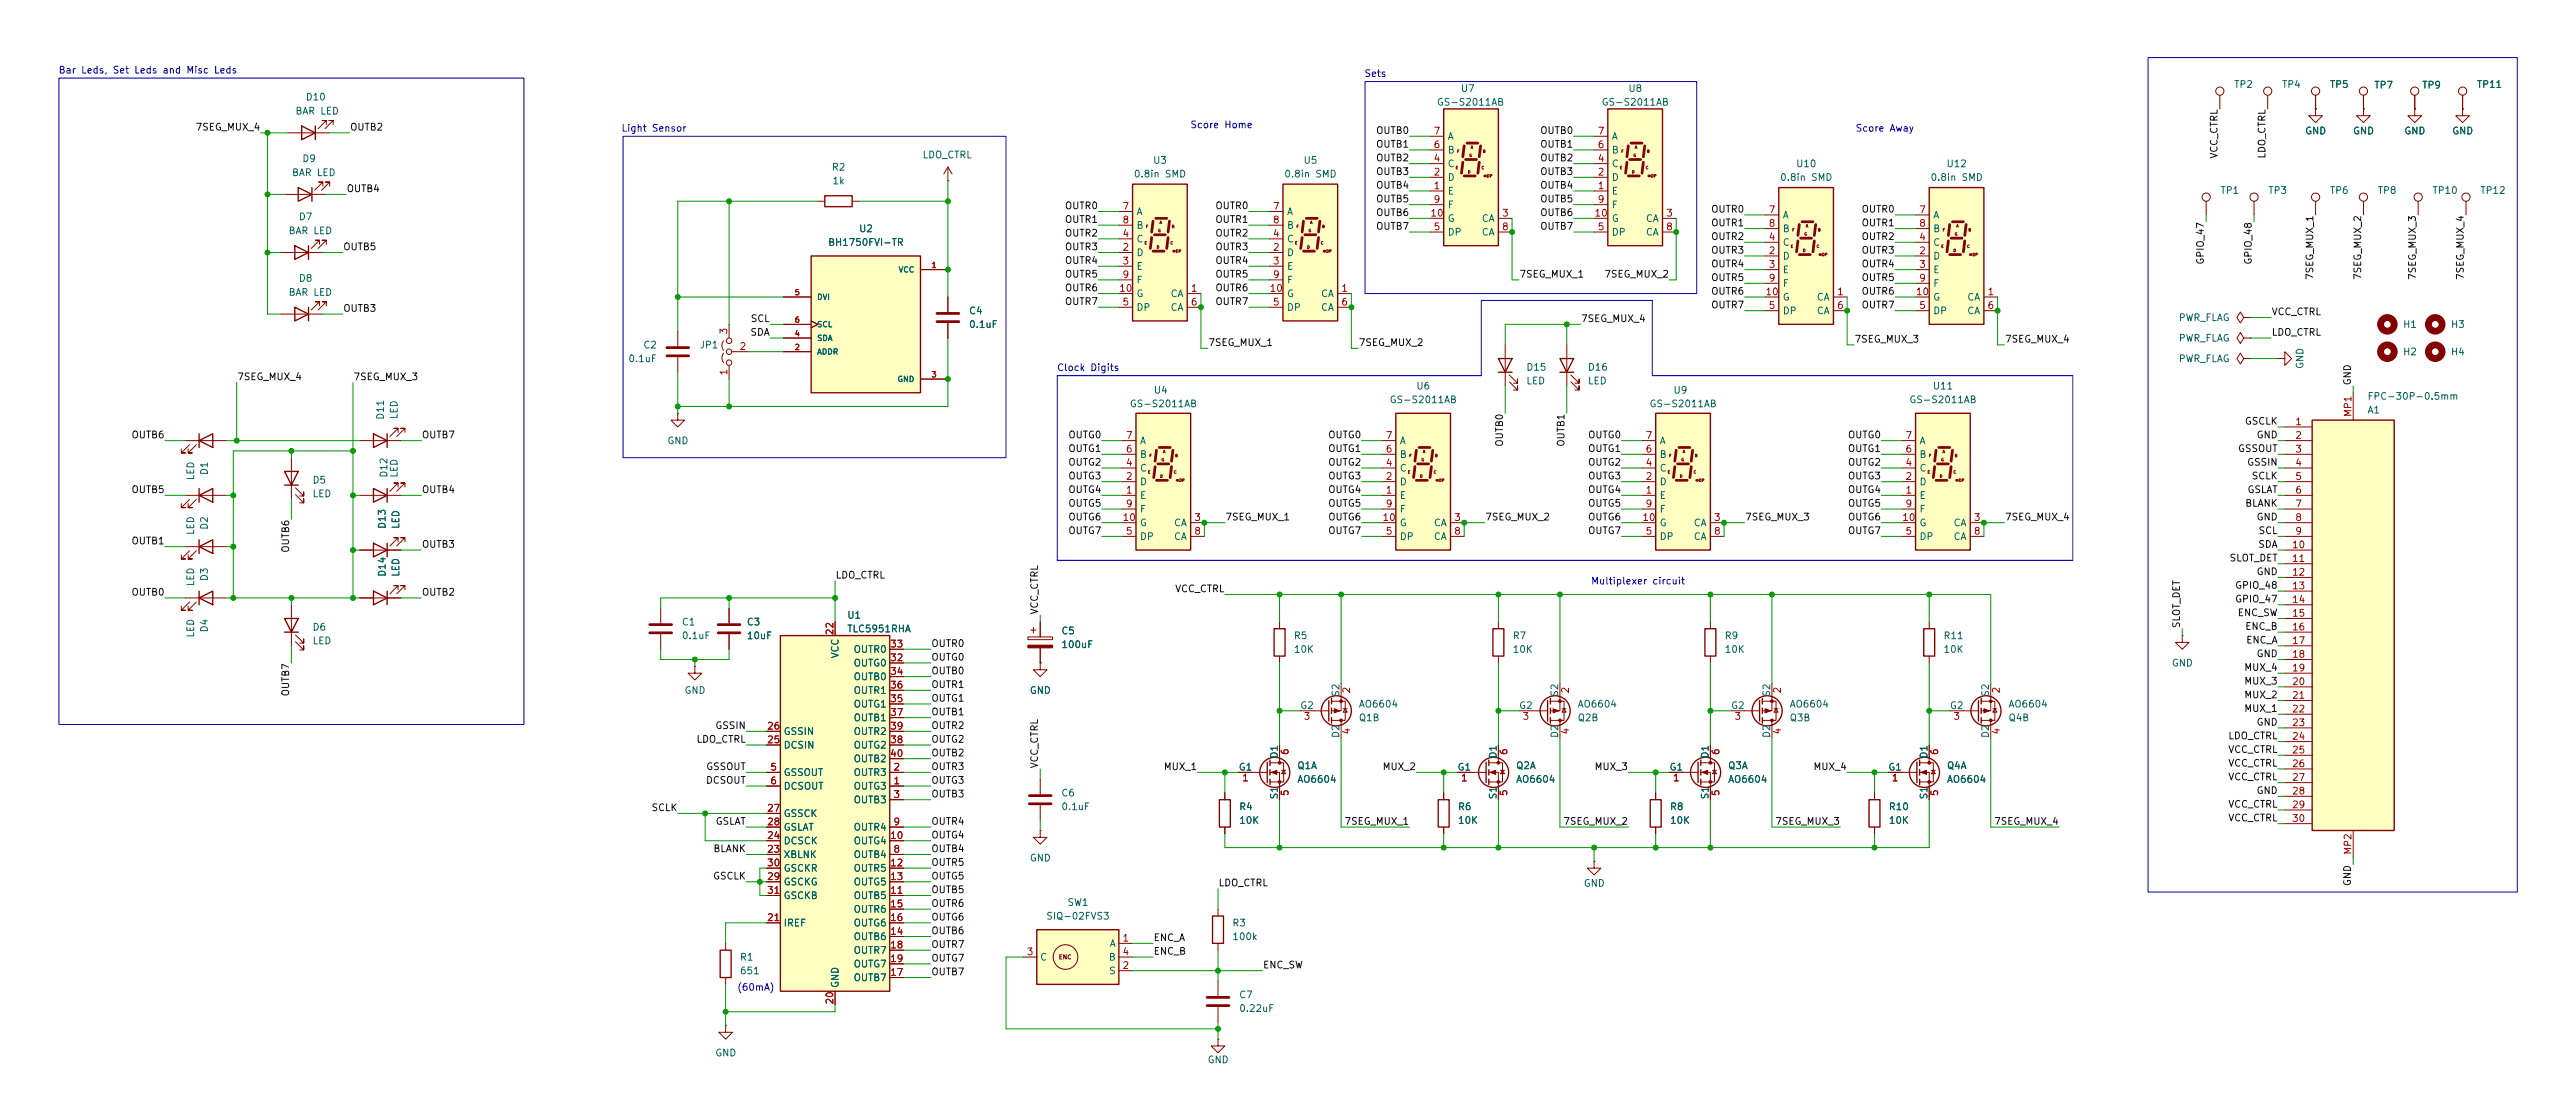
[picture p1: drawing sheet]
<svg xmlns="http://www.w3.org/2000/svg" width="478mm" height="208mm" viewBox="0 0 478 208" stroke-linecap="round" stroke-linejoin="round" font-family="sans-serif">
<defs><g id="words">
<g font-size="1.3" fill="#0000c2">
<text x="10.8" y="14">Bar Leds, Set Leds and Misc Leds</text>
<text x="253.3" y="14.6">Sets</text>
<text x="115.3" y="24.8">Light Sensor</text>
<text x="221" y="24.1">Score Home</text>
<text x="344.5" y="24.8">Score Away</text>
<text x="196.2" y="69.2">Clock Digits</text>
<text x="295.4" y="108.8">Multiplexer circuit</text>
<text x="136.8" y="184.3">(60mA)</text>
</g>
<g font-size="1.3" fill="#006464">
<text x="271.2" y="17.4">U7</text>
<text x="302.3" y="17.4">U8</text>
<text x="414.8" y="16.6">TP2</text>
<text x="423.7" y="16.6">TP4</text>
<text x="432.6" y="16.6">TP5</text>
<text x="440.8" y="16.7">TP7</text>
<text x="449.7" y="16.7">TP9</text>
<text x="459.9" y="16.6">TP11</text>
<text x="54.8" y="21.6">BAR LED</text>
<text x="56.7" y="19">D10</text>
<text x="266.7" y="19.9">GS-S2011AB</text>
<text x="297.3" y="19.9">GS-S2011AB</text>
<text x="171.2" y="29.7">LDO_CTRL</text>
<text x="268.8" y="28.8">B</text>
<text x="268.8" y="26.3">A</text>
<text x="299.2" y="28.8">B</text>
<text x="299.2" y="26.3">A</text>
<text x="428" y="25.3">GND</text>
<text x="436.9" y="25.3">GND</text>
<text x="446.4" y="25.3">GND</text>
<text x="455.3" y="25.3">GND</text>
<text x="54.1" y="33">BAR LED</text>
<text x="56" y="30.4">D9</text>
<text x="154.4" y="32">R2</text>
<text x="154.5" y="34.5">1k</text>
<text x="210.5" y="33.3">0.8in SMD</text>
<text x="214" y="30.7">U3</text>
<text x="238.4" y="33.3">0.8in SMD</text>
<text x="242" y="30.7">U5</text>
<text x="268.8" y="33.9">D</text>
<text x="268.8" y="31.4">C</text>
<text x="299.2" y="33.9">D</text>
<text x="299.2" y="31.4">C</text>
<text x="330.5" y="33.9">0.8in SMD</text>
<text x="333.4" y="31.4">U10</text>
<text x="358.4" y="33.9">0.8in SMD</text>
<text x="361.4" y="31.4">U12</text>
<text x="55.4" y="41.2">D7</text>
<text x="211" y="40.2">A</text>
<text x="238.9" y="40.2">A</text>
<text x="268.8" y="36.4">E</text>
<text x="268.8" y="39">F</text>
<text x="268.8" y="41.5">G</text>
<text x="275.1" y="41.5">CA</text>
<text x="299.2" y="36.4">E</text>
<text x="299.2" y="39">F</text>
<text x="299.2" y="41.5">G</text>
<text x="305.6" y="41.5">CA</text>
<text x="331" y="40.9">A</text>
<text x="358.9" y="40.9">A</text>
<text x="412.3" y="36.3">TP1</text>
<text x="421.2" y="36.3">TP3</text>
<text x="432.6" y="36.3">TP6</text>
<text x="441.5" y="36.3">TP8</text>
<text x="451.6" y="36.3">TP10</text>
<text x="460.5" y="36.3">TP12</text>
<text x="53.5" y="43.8">BAR LED</text>
<text x="153.7" y="46">BH1750FVI-TR</text>
<text x="159.4" y="43.4">U2</text>
<text x="211" y="47.9">D</text>
<text x="211" y="45.3">C</text>
<text x="211" y="42.8">B</text>
<text x="238.9" y="47.9">D</text>
<text x="238.9" y="45.3">C</text>
<text x="238.9" y="42.8">B</text>
<text x="268.8" y="44.1">DP</text>
<text x="275.1" y="44.1">CA</text>
<text x="299.2" y="44.1">DP</text>
<text x="305.6" y="44.1">CA</text>
<text x="331" y="46">C</text>
<text x="331" y="43.4">B</text>
<text x="358.9" y="46">C</text>
<text x="358.9" y="43.4">B</text>
<text x="55.4" y="52.6">D8</text>
<text x="211" y="50.4">E</text>
<text x="211" y="52.9">F</text>
<text x="238.9" y="50.4">E</text>
<text x="238.9" y="52.9">F</text>
<text x="331" y="48.5">D</text>
<text x="331" y="51">E</text>
<text x="331" y="53.6">F</text>
<text x="358.9" y="48.5">D</text>
<text x="358.9" y="51">E</text>
<text x="358.9" y="53.6">F</text>
<text x="53.5" y="55.2">BAR LED</text>
<text x="179.9" y="58.7">C4</text>
<text x="211" y="58">DP</text>
<text x="211" y="55.5">G</text>
<text x="217.3" y="55.5">CA</text>
<text x="217.3" y="58">CA</text>
<text x="238.9" y="58">DP</text>
<text x="238.9" y="55.5">G</text>
<text x="245.2" y="55.5">CA</text>
<text x="245.2" y="58">CA</text>
<text x="331" y="58.7">DP</text>
<text x="331" y="56.1">G</text>
<text x="337.3" y="56.1">CA</text>
<text x="337.3" y="58.7">CA</text>
<text x="358.9" y="58.7">DP</text>
<text x="358.9" y="56.1">G</text>
<text x="365.2" y="56.1">CA</text>
<text x="365.2" y="58.7">CA</text>
<text x="404.5" y="59.9">PWR_FLAG</text>
<text x="119.4" y="65">C2</text>
<text x="129.8" y="65">JP1</text>
<text x="179.9" y="61.2">0.1uF</text>
<text x="404.5" y="63.7">PWR_FLAG</text>
<text x="446.2" y="61.2">H1</text>
<text x="455.1" y="61.2">H3</text>
<text x="116.6" y="67.5">0.1uF</text>
<text x="283.4" y="71.7">LED</text>
<text x="283.4" y="69.1">D15</text>
<text x="294.8" y="71.7">LED</text>
<text x="294.8" y="69.1">D16</text>
<text x="404.5" y="67.5">PWR_FLAG</text>
<text x="428.1" y="68.6" transform="rotate(-90 428.1 68.6)">GND</text>
<text x="446.2" y="66.3">H2</text>
<text x="455.1" y="66.3">H4</text>
<text x="74.1" y="77.9" transform="rotate(-90 74.1 77.9)">LED</text>
<text x="209.7" y="75.9">GS-S2011AB</text>
<text x="214.2" y="73.4">U4</text>
<text x="258" y="75.2">GS-S2011AB</text>
<text x="262.9" y="72.6">U6</text>
<text x="306.2" y="75.9">GS-S2011AB</text>
<text x="310.7" y="73.4">U9</text>
<text x="354.5" y="75.2">GS-S2011AB</text>
<text x="358.8" y="72.6">U11</text>
<text x="439.6" y="77.1">A1</text>
<text x="439.6" y="74.5">FPC-30P-0.5mm</text>
<text x="71.6" y="78" transform="rotate(-90 71.6 78)">D11</text>
<text x="123.8" y="82.8">GND</text>
<text x="211.6" y="82.8">A</text>
<text x="259.9" y="82.8">A</text>
<text x="308.1" y="82.8">A</text>
<text x="356.4" y="82.8">A</text>
<text x="36.4" y="89.3" transform="rotate(-90 36.4 89.3)">LED</text>
<text x="38.9" y="88.3" transform="rotate(-90 38.9 88.3)">D1</text>
<text x="72.2" y="88.8" transform="rotate(-90 72.2 88.8)">D12</text>
<text x="74.1" y="88.8" transform="rotate(-90 74.1 88.8)">LED</text>
<text x="211.6" y="87.9">C</text>
<text x="211.6" y="85.3">B</text>
<text x="259.9" y="87.9">C</text>
<text x="259.9" y="85.3">B</text>
<text x="308.1" y="87.9">C</text>
<text x="308.1" y="85.3">B</text>
<text x="356.4" y="87.9">C</text>
<text x="356.4" y="85.3">B</text>
<text x="57.9" y="90.1">D5</text>
<text x="57.9" y="92.6">LED</text>
<text x="211.6" y="92.9">E</text>
<text x="211.6" y="90.4">D</text>
<text x="211.6" y="95.5">F</text>
<text x="259.9" y="92.9">E</text>
<text x="259.9" y="90.4">D</text>
<text x="259.9" y="95.5">F</text>
<text x="308.1" y="92.9">E</text>
<text x="308.1" y="90.4">D</text>
<text x="308.1" y="95.5">F</text>
<text x="356.4" y="92.9">E</text>
<text x="356.4" y="90.4">D</text>
<text x="356.4" y="95.5">F</text>
<text x="36.4" y="99.4" transform="rotate(-90 36.4 99.4)">LED</text>
<text x="38.9" y="98.5" transform="rotate(-90 38.9 98.5)">D2</text>
<text x="71.9" y="98.3" transform="rotate(-90 71.9 98.3)">D13</text>
<text x="74.5" y="98.3" transform="rotate(-90 74.5 98.3)">LED</text>
<text x="211.6" y="100.6">DP</text>
<text x="211.6" y="98">G</text>
<text x="217.9" y="98">CA</text>
<text x="217.9" y="100.6">CA</text>
<text x="259.9" y="100.6">DP</text>
<text x="259.9" y="98">G</text>
<text x="266.2" y="98">CA</text>
<text x="266.2" y="100.6">CA</text>
<text x="308.1" y="100.6">DP</text>
<text x="308.1" y="98">G</text>
<text x="314.4" y="98">CA</text>
<text x="314.4" y="100.6">CA</text>
<text x="356.4" y="100.6">DP</text>
<text x="356.4" y="98">G</text>
<text x="362.7" y="98">CA</text>
<text x="362.7" y="100.6">CA</text>
<text x="71.9" y="107.2" transform="rotate(-90 71.9 107.2)">D14</text>
<text x="74.5" y="107.2" transform="rotate(-90 74.5 107.2)">LED</text>
<text x="36.4" y="109" transform="rotate(-90 36.4 109)">LED</text>
<text x="38.9" y="108" transform="rotate(-90 38.9 108)">D3</text>
<text x="36.4" y="118.5" transform="rotate(-90 36.4 118.5)">LED</text>
<text x="38.9" y="117.5" transform="rotate(-90 38.9 117.5)">D4</text>
<text x="57.9" y="117.4">D6</text>
<text x="57.9" y="119.9">LED</text>
<text x="126.5" y="116.4">C1</text>
<text x="126.5" y="119">0.1uF</text>
<text x="138.6" y="116.4">C3</text>
<text x="138.6" y="119">10uF</text>
<text x="157.2" y="115.2">U1</text>
<text x="157.2" y="117.7">TLC5951RHA</text>
<text x="197" y="118.1">C5</text>
<text x="240.2" y="119">R5</text>
<text x="280.8" y="119">R7</text>
<text x="320.2" y="119">R9</text>
<text x="360.8" y="119">R11</text>
<text x="156.1" y="122.4" transform="rotate(-90 156.1 122.4)">VCC</text>
<text x="158.4" y="124.1">OUTG0</text>
<text x="158.4" y="121.5">OUTR0</text>
<text x="197" y="120.6">100uF</text>
<text x="240.2" y="121.5">10K</text>
<text x="280.8" y="121.5">10K</text>
<text x="320.2" y="121.5">10K</text>
<text x="360.8" y="121.5">10K</text>
<text x="403.2" y="124.1">GND</text>
<text x="127" y="129.1">GND</text>
<text x="158.4" y="126.6">OUTB0</text>
<text x="158.4" y="131.7">OUTG1</text>
<text x="158.4" y="129.1">OUTR1</text>
<text x="191.1" y="129.1">GND</text>
<text x="241.4" y="132">G2</text>
<text x="249" y="129.5" transform="rotate(-90 249 129.5)">S2</text>
<text x="252.2" y="131.7">AO6604</text>
<text x="282" y="132">G2</text>
<text x="289.7" y="129.5" transform="rotate(-90 289.7 129.5)">S2</text>
<text x="292.9" y="131.7">AO6604</text>
<text x="321.4" y="132">G2</text>
<text x="329" y="129.5" transform="rotate(-90 329 129.5)">S2</text>
<text x="332.3" y="131.7">AO6604</text>
<text x="362" y="132">G2</text>
<text x="369.7" y="129.5" transform="rotate(-90 369.7 129.5)">S2</text>
<text x="372.9" y="131.7">AO6604</text>
<text x="145.4" y="136.8">GSSIN</text>
<text x="158.4" y="134.2">OUTB1</text>
<text x="158.4" y="136.8">OUTR2</text>
<text x="249" y="137.1" transform="rotate(-90 249 137.1)">D2</text>
<text x="252.2" y="134.2">Q1B</text>
<text x="289.7" y="137.1" transform="rotate(-90 289.7 137.1)">D2</text>
<text x="292.9" y="134.2">Q2B</text>
<text x="329" y="137.1" transform="rotate(-90 329 137.1)">D2</text>
<text x="332.3" y="134.2">Q3B</text>
<text x="369.7" y="137.1" transform="rotate(-90 369.7 137.1)">D2</text>
<text x="372.9" y="134.2">Q4B</text>
<text x="145.4" y="139.3">DCSIN</text>
<text x="158.4" y="139.3">OUTG2</text>
<text x="158.4" y="141.8">OUTB2</text>
<text x="229.9" y="143.4">G1</text>
<text x="237.6" y="140.9" transform="rotate(-90 237.6 140.9)">D1</text>
<text x="240.8" y="143.1">Q1A</text>
<text x="270.6" y="143.4">G1</text>
<text x="278.2" y="140.9" transform="rotate(-90 278.2 140.9)">D1</text>
<text x="281.5" y="143.1">Q2A</text>
<text x="310" y="143.4">G1</text>
<text x="317.6" y="140.9" transform="rotate(-90 317.6 140.9)">D1</text>
<text x="320.8" y="143.1">Q3A</text>
<text x="350.6" y="143.4">G1</text>
<text x="358.3" y="140.9" transform="rotate(-90 358.3 140.9)">D1</text>
<text x="361.5" y="143.1">Q4A</text>
<text x="145.4" y="144.4">GSSOUT</text>
<text x="145.4" y="146.9">DCSOUT</text>
<text x="158.4" y="146.9">OUTG3</text>
<text x="158.4" y="144.4">OUTR3</text>
<text x="158.4" y="149.5">OUTB3</text>
<text x="197" y="148.2">C6</text>
<text x="237.6" y="148.5" transform="rotate(-90 237.6 148.5)">S1</text>
<text x="240.8" y="145.7">AO6604</text>
<text x="278.2" y="148.5" transform="rotate(-90 278.2 148.5)">S1</text>
<text x="281.5" y="145.7">AO6604</text>
<text x="317.6" y="148.5" transform="rotate(-90 317.6 148.5)">S1</text>
<text x="320.8" y="145.7">AO6604</text>
<text x="358.3" y="148.5" transform="rotate(-90 358.3 148.5)">S1</text>
<text x="361.5" y="145.7">AO6604</text>
<text x="145.4" y="152">GSSCK</text>
<text x="145.4" y="154.5">GSLAT</text>
<text x="158.4" y="154.5">OUTR4</text>
<text x="197" y="150.7">0.1uF</text>
<text x="230" y="150.7">R4</text>
<text x="230" y="153.3">10K</text>
<text x="270.7" y="150.7">R6</text>
<text x="270.7" y="153.3">10K</text>
<text x="310" y="150.7">R8</text>
<text x="310" y="153.3">10K</text>
<text x="350.7" y="150.7">R10</text>
<text x="350.7" y="153.3">10K</text>
<text x="145.4" y="159.6">XBLNK</text>
<text x="145.4" y="157.1">DCSCK</text>
<text x="158.4" y="159.6">OUTB4</text>
<text x="158.4" y="157.1">OUTG4</text>
<text x="191.1" y="160.3">GND</text>
<text x="145.4" y="164.7">GSCKG</text>
<text x="145.4" y="162.2">GSCKR</text>
<text x="145.4" y="167.2">GSCKB</text>
<text x="158.4" y="167.2">OUTB5</text>
<text x="158.4" y="162.2">OUTR5</text>
<text x="158.4" y="164.7">OUTG5</text>
<text x="294" y="165">GND</text>
<text x="145.4" y="172.3">IREF</text>
<text x="158.4" y="169.8">OUTR6</text>
<text x="158.4" y="172.3">OUTG6</text>
<text x="194.2" y="171.1">SIQ-02FVS3</text>
<text x="198.1" y="168.5">SW1</text>
<text x="228.8" y="172.3">R3</text>
<text x="137.3" y="178.7">R1</text>
<text x="158.4" y="174.9">OUTB6</text>
<text x="158.4" y="177.4">OUTR7</text>
<text x="158.4" y="179.9">OUTG7</text>
<text x="193.1" y="178.7">C</text>
<text x="205.8" y="178.7">B</text>
<text x="206" y="176.1">A</text>
<text x="228.8" y="174.9">100k</text>
<text x="137.3" y="181.2">651</text>
<text x="156.1" y="183.5" transform="rotate(-90 156.1 183.5)">GND</text>
<text x="158.4" y="182.5">OUTB7</text>
<text x="205.9" y="181.2">S</text>
<text x="230" y="185.7">C7</text>
<text x="230" y="188.2">0.22uF</text>
<text x="132.7" y="196.5">GND</text>
<text x="224.2" y="197.7">GND</text>
</g>
<g font-size="1.3" fill="#0f0f0f">
<text x="36.2" y="24.5">7SEG_MUX_4</text>
<text x="64.9" y="24.5">OUTB2</text>
<text x="255.5" y="25.2">OUTB0</text>
<text x="255.5" y="27.7">OUTB1</text>
<text x="285.9" y="25.2">OUTB0</text>
<text x="285.9" y="27.7">OUTB1</text>
<text x="412.1" y="29.6" transform="rotate(-90 412.1 29.6)">VCC_CTRL</text>
<text x="421" y="29.6" transform="rotate(-90 421 29.6)">LDO_CTRL</text>
<text x="64.3" y="36">OUTB4</text>
<text x="255.5" y="30.3">OUTB2</text>
<text x="255.5" y="32.8">OUTB3</text>
<text x="255.5" y="35.3">OUTB4</text>
<text x="285.9" y="30.3">OUTB2</text>
<text x="285.9" y="32.8">OUTB3</text>
<text x="285.9" y="35.3">OUTB4</text>
<text x="197.7" y="39.2">OUTR0</text>
<text x="197.7" y="41.7">OUTR1</text>
<text x="225.6" y="41.7">OUTR1</text>
<text x="225.6" y="39.2">OUTR0</text>
<text x="255.5" y="37.9">OUTB5</text>
<text x="255.5" y="40.4">OUTB6</text>
<text x="285.9" y="40.4">OUTB6</text>
<text x="285.9" y="37.9">OUTB5</text>
<text x="317.7" y="39.8">OUTR0</text>
<text x="345.6" y="39.8">OUTR0</text>
<text x="63.6" y="46.8">OUTB5</text>
<text x="197.7" y="44.2">OUTR2</text>
<text x="197.7" y="46.8">OUTR3</text>
<text x="225.6" y="46.8">OUTR3</text>
<text x="225.6" y="44.2">OUTR2</text>
<text x="255.5" y="43">OUTB7</text>
<text x="285.9" y="43">OUTB7</text>
<text x="317.7" y="42.3">OUTR1</text>
<text x="317.7" y="44.9">OUTR2</text>
<text x="317.7" y="47.4">OUTR3</text>
<text x="345.6" y="42.3">OUTR1</text>
<text x="345.6" y="44.9">OUTR2</text>
<text x="345.6" y="47.4">OUTR3</text>
<text x="197.7" y="51.9">OUTR5</text>
<text x="197.7" y="49.3">OUTR4</text>
<text x="225.6" y="49.3">OUTR4</text>
<text x="225.6" y="51.9">OUTR5</text>
<text x="282.1" y="51.9">7SEG_MUX_1</text>
<text x="297.8" y="51.9">7SEG_MUX_2</text>
<text x="317.7" y="52.5">OUTR5</text>
<text x="317.7" y="49.9">OUTR4</text>
<text x="345.6" y="52.5">OUTR5</text>
<text x="345.6" y="49.9">OUTR4</text>
<text x="409.6" y="49.2" transform="rotate(-90 409.6 49.2)">GPIO_47</text>
<text x="418.5" y="49.2" transform="rotate(-90 418.5 49.2)">GPIO_48</text>
<text x="429.9" y="52.1" transform="rotate(-90 429.9 52.1)">7SEG_MUX_1</text>
<text x="438.8" y="52.1" transform="rotate(-90 438.8 52.1)">7SEG_MUX_2</text>
<text x="449" y="52.1" transform="rotate(-90 449 52.1)">7SEG_MUX_3</text>
<text x="457.9" y="52.1" transform="rotate(-90 457.9 52.1)">7SEG_MUX_4</text>
<text x="63.6" y="58.2">OUTB3</text>
<text x="197.7" y="56.9">OUTR7</text>
<text x="197.7" y="54.4">OUTR6</text>
<text x="225.6" y="54.4">OUTR6</text>
<text x="225.6" y="56.9">OUTR7</text>
<text x="317.7" y="55">OUTR6</text>
<text x="317.7" y="57.6">OUTR7</text>
<text x="345.6" y="55">OUTR6</text>
<text x="345.6" y="57.6">OUTR7</text>
<text x="421.8" y="58.8">VCC_CTRL</text>
<text x="139.2" y="62.6">SDA</text>
<text x="139.3" y="60.1">SCL</text>
<text x="224.3" y="64.6">7SEG_MUX_1</text>
<text x="252.2" y="64.6">7SEG_MUX_2</text>
<text x="293.5" y="60.1">7SEG_MUX_4</text>
<text x="344.3" y="63.9">7SEG_MUX_3</text>
<text x="372.3" y="63.9">7SEG_MUX_4</text>
<text x="421.8" y="62.6">LDO_CTRL</text>
<text x="44" y="70.9">7SEG_MUX_4</text>
<text x="65.5" y="70.9">7SEG_MUX_3</text>
<text x="436.9" y="71.7" transform="rotate(-90 436.9 71.7)">GND</text>
<text x="24.3" y="81.7">OUTB6</text>
<text x="78.2" y="81.7">OUTB7</text>
<text x="198.3" y="81.7">OUTG0</text>
<text x="246.6" y="81.7">OUTG0</text>
<text x="279.4" y="83" transform="rotate(-90 279.4 83)">OUTB0</text>
<text x="290.9" y="83" transform="rotate(-90 290.9 83)">OUTB1</text>
<text x="294.8" y="81.7">OUTG0</text>
<text x="343.1" y="81.7">OUTG0</text>
<text x="416.8" y="79.2">GSCLK</text>
<text x="419" y="81.7">GND</text>
<text x="198.3" y="84.2">OUTG1</text>
<text x="198.3" y="86.8">OUTG2</text>
<text x="198.3" y="89.3">OUTG3</text>
<text x="246.6" y="86.8">OUTG2</text>
<text x="246.6" y="89.3">OUTG3</text>
<text x="246.6" y="84.2">OUTG1</text>
<text x="294.8" y="89.3">OUTG3</text>
<text x="294.8" y="86.8">OUTG2</text>
<text x="294.8" y="84.2">OUTG1</text>
<text x="343.1" y="84.2">OUTG1</text>
<text x="343.1" y="86.8">OUTG2</text>
<text x="343.1" y="89.3">OUTG3</text>
<text x="415.5" y="84.2">GSSOUT</text>
<text x="417.2" y="86.8">GSSIN</text>
<text x="418.1" y="89.3">SCLK</text>
<text x="24.3" y="91.9">OUTB5</text>
<text x="78.2" y="91.9">OUTB4</text>
<text x="198.3" y="91.9">OUTG4</text>
<text x="198.3" y="94.4">OUTG5</text>
<text x="246.6" y="91.9">OUTG4</text>
<text x="246.6" y="94.4">OUTG5</text>
<text x="294.8" y="94.4">OUTG5</text>
<text x="294.8" y="91.9">OUTG4</text>
<text x="343.1" y="91.9">OUTG4</text>
<text x="343.1" y="94.4">OUTG5</text>
<text x="416.9" y="94.4">BLANK</text>
<text x="417.3" y="91.9">GSLAT</text>
<text x="24.3" y="101.4">OUTB1</text>
<text x="198.3" y="96.9">OUTG6</text>
<text x="198.3" y="99.5">OUTG7</text>
<text x="227.5" y="96.9">7SEG_MUX_1</text>
<text x="246.6" y="96.9">OUTG6</text>
<text x="246.6" y="99.5">OUTG7</text>
<text x="275.7" y="96.9">7SEG_MUX_2</text>
<text x="294.8" y="99.5">OUTG7</text>
<text x="294.8" y="96.9">OUTG6</text>
<text x="324" y="96.9">7SEG_MUX_3</text>
<text x="343.1" y="99.5">OUTG7</text>
<text x="343.1" y="96.9">OUTG6</text>
<text x="372.3" y="96.9">7SEG_MUX_4</text>
<text x="419" y="96.9">GND</text>
<text x="419.3" y="99.5">SCL</text>
<text x="54" y="102.7" transform="rotate(-90 54 102.7)">OUTB6</text>
<text x="78.2" y="102">OUTB3</text>
<text x="155.1" y="107.7">LDO_CTRL</text>
<text x="414" y="104.6">SLOT_DET</text>
<text x="419" y="107.1">GND</text>
<text x="419.3" y="102">SDA</text>
<text x="24.3" y="110.9">OUTB0</text>
<text x="78.2" y="110.9">OUTB2</text>
<text x="218.1" y="110.3">VCC_CTRL</text>
<text x="415" y="109.6">GPIO_48</text>
<text x="415" y="112.2">GPIO_47</text>
<text x="193.1" y="114.2" transform="rotate(-90 193.1 114.2)">VCC_CTRL</text>
<text x="405.2" y="116.7" transform="rotate(-90 405.2 116.7)">SLOT_DET</text>
<text x="415.5" y="114.7">ENC_SW</text>
<text x="416.9" y="117.3">ENC_B</text>
<text x="417" y="119.8">ENC_A</text>
<text x="172.9" y="125.5">OUTB0</text>
<text x="172.9" y="123">OUTG0</text>
<text x="172.9" y="120.4">OUTR0</text>
<text x="416.7" y="124.9">MUX_4</text>
<text x="419" y="122.3">GND</text>
<text x="54" y="129.4" transform="rotate(-90 54 129.4)">OUTB7</text>
<text x="172.9" y="130.6">OUTG1</text>
<text x="172.9" y="128.1">OUTR1</text>
<text x="416.7" y="130">MUX_2</text>
<text x="416.7" y="127.4">MUX_3</text>
<text x="132.7" y="135.7">GSSIN</text>
<text x="172.9" y="133.1">OUTB1</text>
<text x="172.9" y="135.7">OUTR2</text>
<text x="413.7" y="137.6">LDO_CTRL</text>
<text x="416.7" y="132.5">MUX_1</text>
<text x="419" y="135">GND</text>
<text x="129.2" y="138.2">LDO_CTRL</text>
<text x="131.1" y="143.3">GSSOUT</text>
<text x="172.9" y="138.2">OUTG2</text>
<text x="172.9" y="143.3">OUTR3</text>
<text x="172.9" y="140.8">OUTB2</text>
<text x="193.1" y="142.8" transform="rotate(-90 193.1 142.8)">VCC_CTRL</text>
<text x="216" y="143.3">MUX_1</text>
<text x="256.7" y="143.3">MUX_2</text>
<text x="296" y="143.3">MUX_3</text>
<text x="336.7" y="143.3">MUX_4</text>
<text x="413.7" y="142.7">VCC_CTRL</text>
<text x="413.7" y="140.1">VCC_CTRL</text>
<text x="131" y="145.8">DCSOUT</text>
<text x="172.9" y="148.4">OUTB3</text>
<text x="172.9" y="145.8">OUTG3</text>
<text x="413.7" y="145.2">VCC_CTRL</text>
<text x="419" y="147.7">GND</text>
<text x="120.9" y="150.9">SCLK</text>
<text x="132.8" y="153.5">GSLAT</text>
<text x="172.9" y="153.5">OUTR4</text>
<text x="172.9" y="156">OUTG4</text>
<text x="249.6" y="153.5">7SEG_MUX_1</text>
<text x="290.2" y="153.5">7SEG_MUX_2</text>
<text x="329.6" y="153.5">7SEG_MUX_3</text>
<text x="370.2" y="153.5">7SEG_MUX_4</text>
<text x="413.7" y="152.8">VCC_CTRL</text>
<text x="413.7" y="150.3">VCC_CTRL</text>
<text x="132.4" y="158.5">BLANK</text>
<text x="172.9" y="158.5">OUTB4</text>
<text x="172.9" y="161.1">OUTR5</text>
<text x="132.3" y="163.6">GSCLK</text>
<text x="172.9" y="166.2">OUTB5</text>
<text x="172.9" y="163.6">OUTG5</text>
<text x="226.2" y="164.9">LDO_CTRL</text>
<text x="436.9" y="164.6" transform="rotate(-90 436.9 164.6)">GND</text>
<text x="172.9" y="173.8">OUTB6</text>
<text x="172.9" y="171.2">OUTG6</text>
<text x="172.9" y="168.7">OUTR6</text>
<text x="172.9" y="178.9">OUTG7</text>
<text x="172.9" y="176.3">OUTR7</text>
<text x="214.1" y="175">ENC_A</text>
<text x="214.1" y="177.6">ENC_B</text>
<text x="172.9" y="181.4">OUTB7</text>
<text x="234.5" y="180.1">ENC_SW</text>
</g>
<g font-size="1.3" fill="#a90000">
<text x="266.1" y="27.8">6</text>
<text x="266.1" y="25.3">7</text>
<text x="296.6" y="27.8">6</text>
<text x="296.6" y="25.3">7</text>
<text x="266.1" y="35.4">1</text>
<text x="266.1" y="32.9">2</text>
<text x="266.1" y="30.4">4</text>
<text x="296.6" y="35.4">1</text>
<text x="296.6" y="32.9">2</text>
<text x="296.6" y="30.4">4</text>
<text x="208.4" y="39.2">7</text>
<text x="208.4" y="41.8">8</text>
<text x="236.3" y="39.2">7</text>
<text x="236.3" y="41.8">8</text>
<text x="265.5" y="40.5">10</text>
<text x="266.1" y="38">9</text>
<text x="278.8" y="40.5">3</text>
<text x="296" y="40.5">10</text>
<text x="296.6" y="38">9</text>
<text x="309.3" y="40.5">3</text>
<text x="328.4" y="39.9">7</text>
<text x="356.3" y="39.9">7</text>
<text x="208.4" y="46.9">2</text>
<text x="208.4" y="44.3">4</text>
<text x="236.3" y="46.9">2</text>
<text x="236.3" y="44.3">4</text>
<text x="266.1" y="43.1">5</text>
<text x="278.8" y="43.1">8</text>
<text x="296.6" y="43.1">5</text>
<text x="309.3" y="43.1">8</text>
<text x="328.4" y="47.5">2</text>
<text x="328.4" y="45">4</text>
<text x="328.4" y="42.4">8</text>
<text x="356.3" y="47.5">2</text>
<text x="356.3" y="45">4</text>
<text x="356.3" y="42.4">8</text>
<text x="208.4" y="49.4">3</text>
<text x="208.4" y="51.9">9</text>
<text x="236.3" y="49.4">3</text>
<text x="236.3" y="51.9">9</text>
<text x="328.4" y="50">3</text>
<text x="328.4" y="52.6">9</text>
<text x="356.3" y="50">3</text>
<text x="356.3" y="52.6">9</text>
<text x="207.7" y="54.5">10</text>
<text x="208.4" y="57">5</text>
<text x="221.1" y="54.5">1</text>
<text x="221.1" y="57">6</text>
<text x="235.7" y="54.5">10</text>
<text x="236.3" y="57">5</text>
<text x="249" y="54.5">1</text>
<text x="249" y="57">6</text>
<text x="327.8" y="55.1">10</text>
<text x="328.4" y="57.7">5</text>
<text x="341.1" y="55.1">1</text>
<text x="341.1" y="57.7">6</text>
<text x="355.7" y="55.1">10</text>
<text x="356.3" y="57.7">5</text>
<text x="369" y="55.1">1</text>
<text x="369" y="57.7">6</text>
<text x="135.4" y="62.2" transform="rotate(-90 135.4 62.2)">3</text>
<text x="137.2" y="65.3">2</text>
<text x="135.4" y="69.8" transform="rotate(-90 135.4 69.8)">1</text>
<text x="437" y="77.5" transform="rotate(-90 437 77.5)">MP1</text>
<text x="209" y="81.8">7</text>
<text x="257.2" y="81.8">7</text>
<text x="305.5" y="81.8">7</text>
<text x="353.8" y="81.8">7</text>
<text x="426.2" y="79.3">1</text>
<text x="426.2" y="81.8">2</text>
<text x="209" y="89.4">2</text>
<text x="209" y="86.9">4</text>
<text x="209" y="84.3">6</text>
<text x="257.2" y="89.4">2</text>
<text x="257.2" y="86.9">4</text>
<text x="257.2" y="84.3">6</text>
<text x="305.5" y="89.4">2</text>
<text x="305.5" y="86.9">4</text>
<text x="305.5" y="84.3">6</text>
<text x="353.8" y="89.4">2</text>
<text x="353.8" y="86.9">4</text>
<text x="353.8" y="84.3">6</text>
<text x="426.2" y="84.3">3</text>
<text x="426.2" y="86.9">4</text>
<text x="426.2" y="89.4">5</text>
<text x="209" y="92">1</text>
<text x="209" y="94.5">9</text>
<text x="257.2" y="92">1</text>
<text x="257.2" y="94.5">9</text>
<text x="305.5" y="92">1</text>
<text x="305.5" y="94.5">9</text>
<text x="353.8" y="92">1</text>
<text x="353.8" y="94.5">9</text>
<text x="426.2" y="92">6</text>
<text x="426.2" y="94.5">7</text>
<text x="208.4" y="97">10</text>
<text x="209" y="99.6">5</text>
<text x="221.7" y="97">3</text>
<text x="221.7" y="99.6">8</text>
<text x="256.6" y="97">10</text>
<text x="257.2" y="99.6">5</text>
<text x="269.9" y="97">3</text>
<text x="269.9" y="99.6">8</text>
<text x="304.9" y="97">10</text>
<text x="305.5" y="99.6">5</text>
<text x="318.2" y="97">3</text>
<text x="318.2" y="99.6">8</text>
<text x="353.2" y="97">10</text>
<text x="353.8" y="99.6">5</text>
<text x="366.5" y="97">3</text>
<text x="366.5" y="99.6">8</text>
<text x="426.2" y="97">8</text>
<text x="426.2" y="99.6">9</text>
<text x="425.6" y="102.1">10</text>
<text x="425.6" y="104.7">11</text>
<text x="425.6" y="107.2">12</text>
<text x="425.6" y="109.7">13</text>
<text x="425.6" y="112.3">14</text>
<text x="155.1" y="118.1" transform="rotate(-90 155.1 118.1)">22</text>
<text x="425.6" y="114.8">15</text>
<text x="425.6" y="117.4">16</text>
<text x="425.6" y="119.9">17</text>
<text x="165.2" y="123.1">32</text>
<text x="165.2" y="120.5">33</text>
<text x="165.2" y="125.6">34</text>
<text x="425.6" y="122.4">18</text>
<text x="425.6" y="125">19</text>
<text x="165.2" y="130.7">35</text>
<text x="165.2" y="128.1">36</text>
<text x="251" y="128.9" transform="rotate(-90 251 128.9)">2</text>
<text x="291.7" y="128.9" transform="rotate(-90 291.7 128.9)">2</text>
<text x="331" y="128.9" transform="rotate(-90 331 128.9)">2</text>
<text x="371.7" y="128.9" transform="rotate(-90 371.7 128.9)">2</text>
<text x="425.6" y="127.5">20</text>
<text x="425.6" y="130.1">21</text>
<text x="142.3" y="135.8">26</text>
<text x="165.2" y="133.2">37</text>
<text x="165.2" y="135.8">39</text>
<text x="242" y="133.9">3</text>
<text x="251" y="136.5" transform="rotate(-90 251 136.5)">4</text>
<text x="282.6" y="133.9">3</text>
<text x="291.7" y="136.5" transform="rotate(-90 291.7 136.5)">4</text>
<text x="322" y="133.9">3</text>
<text x="331" y="136.5" transform="rotate(-90 331 136.5)">4</text>
<text x="362.7" y="133.9">3</text>
<text x="371.7" y="136.5" transform="rotate(-90 371.7 136.5)">4</text>
<text x="425.6" y="132.6">22</text>
<text x="425.6" y="135.1">23</text>
<text x="425.6" y="137.7">24</text>
<text x="142.3" y="138.3">25</text>
<text x="142.9" y="143.4">5</text>
<text x="165.2" y="138.3">38</text>
<text x="165.2" y="140.8">40</text>
<text x="165.8" y="143.4">2</text>
<text x="239.6" y="140.3" transform="rotate(-90 239.6 140.3)">6</text>
<text x="280.2" y="140.3" transform="rotate(-90 280.2 140.3)">6</text>
<text x="319.6" y="140.3" transform="rotate(-90 319.6 140.3)">6</text>
<text x="360.3" y="140.3" transform="rotate(-90 360.3 140.3)">6</text>
<text x="425.6" y="140.2">25</text>
<text x="425.6" y="142.8">26</text>
<text x="142.9" y="145.9">6</text>
<text x="165.8" y="145.9">1</text>
<text x="165.8" y="148.5">3</text>
<text x="230.6" y="145.4">1</text>
<text x="239.6" y="147.9" transform="rotate(-90 239.6 147.9)">5</text>
<text x="271.2" y="145.4">1</text>
<text x="280.2" y="147.9" transform="rotate(-90 280.2 147.9)">5</text>
<text x="310.6" y="145.4">1</text>
<text x="319.6" y="147.9" transform="rotate(-90 319.6 147.9)">5</text>
<text x="351.2" y="145.4">1</text>
<text x="360.3" y="147.9" transform="rotate(-90 360.3 147.9)">5</text>
<text x="425.6" y="145.3">27</text>
<text x="425.6" y="147.8">28</text>
<text x="142.3" y="151">27</text>
<text x="142.3" y="153.5">28</text>
<text x="165.8" y="153.5">9</text>
<text x="425.6" y="150.4">29</text>
<text x="425.6" y="152.9">30</text>
<text x="142.3" y="158.6">23</text>
<text x="142.3" y="156.1">24</text>
<text x="142.3" y="161.2">30</text>
<text x="165.2" y="156.1">10</text>
<text x="165.2" y="161.2">12</text>
<text x="165.8" y="158.6">8</text>
<text x="437" y="158.8" transform="rotate(-90 437 158.8)">MP2</text>
<text x="142.3" y="163.7">29</text>
<text x="142.3" y="166.2">31</text>
<text x="165.2" y="166.2">11</text>
<text x="165.2" y="163.7">13</text>
<text x="142.3" y="171.3">21</text>
<text x="165.2" y="173.9">14</text>
<text x="165.2" y="168.8">15</text>
<text x="165.2" y="171.3">16</text>
<text x="165.2" y="176.4">18</text>
<text x="165.2" y="178.9">19</text>
<text x="190.6" y="177.7">3</text>
<text x="208.4" y="175.1">1</text>
<text x="208.4" y="177.7">4</text>
<text x="165.2" y="181.5">17</text>
<text x="208.4" y="180.2">2</text>
<text x="155.1" y="186.6" transform="rotate(-90 155.1 186.6)">20</text>
</g>
<g font-size="1" fill="#006464">
<text x="166.8" y="50.8">VCC</text>
<text x="151.7" y="55.9">DVI</text>
<text x="151.7" y="63.5">SDA</text>
<text x="151.7" y="61">SCL</text>
<text x="151.7" y="66.1">ADDR</text>
<text x="166.6" y="71.2">GND</text>
</g>
<g font-size="1" fill="#a90000">
<text x="172.9" y="50">1</text>
<text x="147.5" y="55.1">5</text>
<text x="147.5" y="65.2">2</text>
<text x="147.5" y="62.7">4</text>
<text x="147.5" y="60.2">6</text>
<text x="172.9" y="70.3">3</text>
</g>
<text font-size=".8" fill="#840000" x="196.6" y="178.3">ENC</text>
<g font-size=".5" fill="#840000">
<text x="270.6" y="28.5">F</text>
<text x="272.8" y="29.2">G</text>
<text x="273.1" y="27.7">A</text>
<text x="275.3" y="28.5">B</text>
<text x="301" y="28.5">F</text>
<text x="303.3" y="29.2">G</text>
<text x="303.6" y="27.7">A</text>
<text x="305.8" y="28.5">B</text>
<text x="270.3" y="31.5">E</text>
<text x="272.5" y="32.3">D</text>
<text x="275.1" y="31.5">C</text>
<text x="276.1" y="33.1">DP</text>
<text x="300.8" y="31.5">E</text>
<text x="303" y="32.3">D</text>
<text x="305.6" y="31.5">C</text>
<text x="306.6" y="33.1">DP</text>
<text x="215.3" y="41.7">A</text>
<text x="243.2" y="41.7">A</text>
<text x="212.5" y="45.5">E</text>
<text x="212.8" y="42.5">F</text>
<text x="214.8" y="46.3">D</text>
<text x="215" y="43.2">G</text>
<text x="217.3" y="45.5">C</text>
<text x="217.6" y="42.5">B</text>
<text x="218.3" y="47">DP</text>
<text x="240.4" y="45.5">E</text>
<text x="240.7" y="42.5">F</text>
<text x="242.7" y="46.3">D</text>
<text x="243" y="43.2">G</text>
<text x="245.2" y="45.5">C</text>
<text x="245.5" y="42.5">B</text>
<text x="246.3" y="47">DP</text>
<text x="332.5" y="46.1">E</text>
<text x="332.8" y="43.1">F</text>
<text x="334.8" y="46.9">D</text>
<text x="335" y="43.9">G</text>
<text x="335.3" y="42.3">A</text>
<text x="337.3" y="46.1">C</text>
<text x="337.6" y="43.1">B</text>
<text x="338.3" y="47.7">DP</text>
<text x="360.5" y="46.1">E</text>
<text x="360.7" y="43.1">F</text>
<text x="362.7" y="46.9">D</text>
<text x="363" y="43.9">G</text>
<text x="363.3" y="42.3">A</text>
<text x="365.3" y="46.1">C</text>
<text x="365.5" y="43.1">B</text>
<text x="366.3" y="47.7">DP</text>
<text x="213.1" y="88">E</text>
<text x="213.4" y="85">F</text>
<text x="215.4" y="88.8">D</text>
<text x="215.7" y="85.8">G</text>
<text x="215.9" y="84.2">A</text>
<text x="217.9" y="88">C</text>
<text x="218.2" y="85">B</text>
<text x="219" y="89.6">DP</text>
<text x="261.4" y="88">E</text>
<text x="261.7" y="85">F</text>
<text x="263.7" y="88.8">D</text>
<text x="263.9" y="85.8">G</text>
<text x="264.2" y="84.2">A</text>
<text x="266.2" y="88">C</text>
<text x="266.5" y="85">B</text>
<text x="267.2" y="89.6">DP</text>
<text x="309.7" y="88">E</text>
<text x="309.9" y="85">F</text>
<text x="311.9" y="88.8">D</text>
<text x="312.2" y="85.8">G</text>
<text x="312.5" y="84.2">A</text>
<text x="314.5" y="88">C</text>
<text x="314.7" y="85">B</text>
<text x="315.5" y="89.6">DP</text>
<text x="357.9" y="88">E</text>
<text x="358.2" y="85">F</text>
<text x="360.2" y="88.8">D</text>
<text x="360.4" y="85.8">G</text>
<text x="360.7" y="84.2">A</text>
<text x="362.7" y="88">C</text>
<text x="363" y="85">B</text>
<text x="363.7" y="89.6">DP</text>
</g>
</g></defs>
<g fill="none" stroke="#840000" stroke-width=".19">
<path d="M457.3 17.7v2.5M279.5 64v7.7M280.3 70.9l1.5 1.5v-.7v.7h-.7M280.3 69.6l1.5 1.5v-.7v.7h-.7"/>
<circle cx="457.3" cy="16.9" r=".76"/>
</g>
<path d="M278.3 66.6h2.5l-1.3 2.5zM278.3 69.1h2.5" fill="none" stroke="#840000" stroke-width=".25"/>
<path d="M268.1 20.2h10.2v25.4h-10.2z" fill="#ffffc2"/>
<path d="M268.1 20.2h10.2v25.4h-10.2z" fill="none" stroke="#840000" stroke-width=".25"/>
<path d="M271.7 30.1l-.3 2.1M271.9 27.1l-.2 2M271.9 32.7h2.1M272.2 29.6h2M272.4 26.6h2.1M274.7 30.1l-.2 2.1M275 27.1l-.3 2" fill="none" stroke="#840000" stroke-width=".51"/>
<circle cx="275.7" cy="32.7" r=".25" fill="#840000"/>
<g fill="none" stroke="#840000" stroke-width=".19">
<path d="M412.3 17.7v2.5M421.2 17.7v2.5M430 17.7v2.5M438.9 17.7v2.5M52.8 36.1h7.7M53.5 24.7h7.6M60 34.6v-.8h-.8h.8l-1.6 1.5M60.6 23.1v-.7h-.8h.8l-1.5 1.5M61.2 34.6v-.8h-.7h.7l-1.5 1.5M61.9 23.1v-.7h-.8h.8l-1.6 1.5M265.6 35.5h2.5M265.6 32.9h2.5"/>
<path d="M265.6 30.4h2.5M265.6 27.8h2.5M265.6 25.3h2.5M265.6 38h2.5M418.6 37.4v2.5M430 20.2v1.3h1.3l-1.3 1.3-1.2-1.3h1.2M430 20.2h.1M430 37.4v2.5M438.9 20.2v1.3h1.3l-1.3 1.3-1.2-1.3h1.2M438.9 20.2h.1M438.9 37.4v2.5M448.5 20.2v1.3h1.2l-1.2 1.3-1.3-1.3h1.3"/>
<path d="M448.5 20.2h.1M449.1 37.4v2.5M457.3 20.2v1.3h1.3l-1.3 1.3-1.2-1.3h1.2M457.3 20.2h.1M458 37.4v2.5M52.2 58.3h7.6M52.2 46.9h7.6M59.3 56.8v-.8h-.7h.7l-1.5 1.6M59.3 45.4v-.8h-.7h.7l-1.5 1.5M60.6 56.8v-.8h-.8h.8l-1.5 1.6M60.6 45.4v-.8h-.8h.8l-1.5 1.5M265.6 40.5h2.5"/>
<path d="M265.6 43.1h2.5M278.3 40.5h2.5M278.3 43.1h2.5M423.1 66.6h1.2v-1.3l1.3 1.3-1.3 1.2v-1.2M423.1 66.6h.1M66.8 81.8h7.6M73.9 80.3v-.8h-.7h.7l-1.5 1.6M75.2 80.3v-.8h-.8h.8l-1.5 1.6M34.4 111h7.7M35.2 111.8l-1.5 1.5h.7h-.7v-.7M36.5 111.8l-1.6 1.5h.8h-.8v-.7M190.9 118.3h4.6v.5h-4.6z"/>
<path d="M191.4 117h1M191.9 116.5v1M193.2 115.5v2.8M193.2 120.3v2.8"/>
<circle cx="412.3" cy="16.9" r=".76"/>
<circle cx="421.1" cy="16.9" r=".76"/>
<circle cx="430" cy="16.9" r=".76"/>
<circle cx="438.9" cy="16.9" r=".76"/>
<circle cx="418.6" cy="36.6" r=".76"/>
<circle cx="430" cy="36.6" r=".76"/>
<circle cx="438.9" cy="36.6" r=".76"/>
<circle cx="449.1" cy="36.6" r=".76"/>
<circle cx="458" cy="36.6" r=".76"/>
</g>
<path d="M55.4 34.8l2.5 1.3-2.5 1.3zM56 23.4l2.6 1.3-2.6 1.2zM57.9 34.8v2.6M58.6 23.4v2.5M54.8 57.1l2.5 1.2-2.5 1.3zM54.8 45.6l2.5 1.3-2.5 1.3zM57.3 45.6v2.6M57.3 57.1v2.5M69.4 80.5l2.5 1.3-2.5 1.3zM71.9 80.5v2.6M37 111l2.5-1.2v2.5zM37 109.8v2.5" fill="none" stroke="#840000" stroke-width=".25"/>
<path d="M190.9 119.8h4.6v.5h-4.6z" fill="#840000" stroke="#840000" stroke-width=".19"/>
<g fill="none" stroke="#840000" stroke-width="1.3">
<circle cx="443.4" cy="65.3" r="1.27"/>
<circle cx="443.4" cy="60.2" r="1.27"/>
<circle cx="452.3" cy="60.2" r="1.27"/>
<circle cx="452.3" cy="65.3" r="1.27"/>
</g>
<path d="M211 76.7h10.1v25.4h-10.1z" fill="#ffffc2"/>
<path d="M211 76.7h10.1v25.4h-10.1z" fill="none" stroke="#840000" stroke-width=".25"/>
<path d="M214.5 86.6l-.2 2.1M214.8 83.6l-.3 2M214.8 89.2h2M215 86.1h2.1M215.3 83.1h2M217.6 86.6l-.3 2.1M217.8 83.6l-.2 2" fill="none" stroke="#840000" stroke-width=".51"/>
<circle cx="218.6" cy="89.2" r=".25" fill="#840000"/>
<g fill="none" stroke="#840000" stroke-width=".19">
<path d="M151.9 37.4h1.3M158.3 37.4h1.2M125.9 76.7v1.3h1.2l-1.2 1.3-1.3-1.3h1.3M125.9 76.7h.1M125.9 61.5v2.8M125.9 66.3v2.8M134.4 63.3a1.44 1.44 0 0 0 0 1.8M134.4 65.6a1.44 1.44 0 0 0 0 1.7M135.4 60.2v2.6M135.4 67.8v2.6M135.9 65.3h3.3M208.4 92h2.6"/>
<path d="M208.4 89.4h2.6M208.4 97.1h2.6M208.4 86.9h2.6M208.4 99.6h2.6M208.4 84.4h2.6M208.4 81.8h2.6M208.4 94.5h2.6M221.1 97.1h2.6M221.1 99.6h2.6M135.4 112.9v2.8M135.4 117.8v2.8M278.3 115.5v1.2"/>
<path d="M278.3 121.8v1.3M278.3 138.3v3.3M282.1 132h5.3M287.9 130.2h2.6v3.6h-2.6M289.7 126.9v5.1h-1.8M289.7 133.8v3.3M290.1 131.6h.7M290.5 131.6l.3 .6h-.7zM193.2 154.2v1.3h1.3l-1.3 1.2-1.3-1.2h1.3M193.2 154.2h.1M193.2 144.7v2.8M193.2 149.5v2.8"/>
<path d="M270.7 143.4h5.3M276.5 141.6h2.5v3.6h-2.5M276.5 143.4h1.8v5.1M278.7 143h.7M279 143l.4 .7h-.7zM296.1 159.9v1.3h1.2l-1.2 1.3-1.3-1.3h1.3M296.1 159.9h.1"/>
<circle cx="135.4" cy="67.3" r=".51"/>
<circle cx="135.4" cy="65.3" r=".51"/>
<circle cx="135.4" cy="63.3" r=".51"/>
</g>
<g fill="none" stroke="#840000" stroke-width=".25">
<path d="M153.2 36.4h5.1v2h-5.1zM277.3 116.7h2v5.1h-2zM287.4 130.1v3.8M287.9 129.7v1M287.9 131.5v1M287.9 133.3v1M276 141.5v3.8M276.5 141.1v1M276.5 142.9v1M276.5 144.7v1"/>
<circle cx="288.8" cy="132" r="2.79"/>
<circle cx="277.4" cy="143.4" r="2.79"/>
</g>
<g fill="#840000" stroke="#840000" stroke-width=".19">
<path d="M276.8 143.4l1-.4v.8z"/>
<path d="M288.4 131.6l1.1 .4-1.1 .4z"/>
<circle cx="278.3" cy="141.6" r=".25"/>
<circle cx="278.3" cy="145.2" r=".25"/>
<circle cx="289.7" cy="133.8" r=".25"/>
<circle cx="289.7" cy="130.2" r=".25"/>
</g>
<path d="M123.8 66.1h4.1M123.8 64.5h4.1M133.4 116h4M133.4 117.5h4M191.2 147.7h4M191.2 149.3h4" fill="none" stroke="#840000" stroke-width=".51"/>
<path d="M298.6 20.2h10.2v25.4h-10.2z" fill="#ffffc2"/>
<path d="M298.6 20.2h10.2v25.4h-10.2z" fill="none" stroke="#840000" stroke-width=".25"/>
<path d="M302.2 30.1l-.3 2.1M302.4 27.1l-.2 2M302.4 32.7h2M302.7 29.6h2M302.9 26.6h2M305.2 30.1l-.3 2.1M305.5 27.1l-.3 2" fill="none" stroke="#840000" stroke-width=".51"/>
<circle cx="306.2" cy="32.7" r=".25" fill="#840000"/>
<path d="M296.1 35.5h2.5M296.1 32.9h2.5M296.1 30.4h2.5M296.1 27.8h2.5M296.1 25.3h2.5M296.1 38h2.5M296.1 40.5h2.5M296.1 43.1h2.5M308.8 40.5h2.5M308.8 43.1h2.5" fill="none" stroke="#840000" stroke-width=".19"/>
<path d="M330.3 34.8h10.2v25.4h-10.2z" fill="#ffffc2"/>
<path d="M330.3 34.8h10.2v25.4h-10.2z" fill="none" stroke="#840000" stroke-width=".25"/>
<path d="M333.9 44.7l-.3 2.1M334.2 41.7l-.3 2M334.2 47.3h2M334.4 44.2h2M334.7 41.2h2M336.9 44.7l-.2 2.1M337.2 41.7l-.3 2" fill="none" stroke="#840000" stroke-width=".51"/>
<circle cx="338" cy="47.3" r=".25" fill="#840000"/>
<g fill="none" stroke="#840000" stroke-width=".19">
<path d="M327.8 39.9h2.5M327.8 55.1h2.5M327.8 47.5h2.5M327.8 50.1h2.5M327.8 45h2.5M327.8 57.7h2.5M327.8 42.4h2.5M327.8 52.6h2.5M340.5 55.1h2.5M340.5 57.7h2.5M291 64v7.7M291.7 70.9l1.6 1.5v-.7v.7h-.8"/>
<path d="M291.7 69.6l1.6 1.5v-.7v.7h-.8M129 123.7v1.3h1.3l-1.3 1.3-1.2-1.3h1.2M129 123.7h.1"/>
</g>
<path d="M289.7 66.6h2.5l-1.2 2.5zM289.7 69.1h2.5" fill="none" stroke="#840000" stroke-width=".25"/>
<path d="M307.5 76.7h10.1v25.4h-10.1z" fill="#ffffc2"/>
<path d="M307.5 76.7h10.1v25.4h-10.1z" fill="none" stroke="#840000" stroke-width=".25"/>
<path d="M311 86.6l-.2 2.1M311.3 83.6l-.3 2M311.3 89.2h2M311.5 86.1h2.1M311.8 83.1h2M314.1 86.6l-.3 2.1M314.3 83.6l-.2 2" fill="none" stroke="#840000" stroke-width=".51"/>
<circle cx="315.1" cy="89.2" r=".25" fill="#840000"/>
<g fill="none" stroke="#840000" stroke-width=".19">
<path d="M304.9 92h2.6M304.9 89.4h2.6M304.9 97.1h2.6M304.9 86.9h2.6M304.9 99.6h2.6M304.9 84.4h2.6M304.9 81.8h2.6M304.9 94.5h2.6M317.6 97.1h2.6M317.6 99.6h2.6M122.7 112.9v2.8M122.7 117.8v2.8"/>
<path d="M237.6 138.3v3.3M230 143.4h5.3M235.9 141.6h2.5v3.6h-2.5M235.9 143.4h1.7v5.1M238 143h.8M238.4 143l.4 .7h-.8zM268.1 147.2v1.3M268.1 153.6v1.2M134.8 175.2v1.2M134.8 181.5v1.3M226.2 182.1v2.8M226.2 187v2.8"/>
</g>
<path d="M120.7 116h4M120.7 117.5h4M224.2 185.2h4M224.2 186.7h4" fill="none" stroke="#840000" stroke-width=".51"/>
<g fill="none" stroke="#840000" stroke-width=".25">
<path d="M235.3 141.5v3.8M235.9 141.1v1M235.9 142.9v1M235.9 144.7v1M267.1 148.5h2v5.1h-2zM133.7 176.4h2.1v5.1h-2.1z"/>
<circle cx="236.7" cy="143.4" r="2.79"/>
</g>
<g fill="#840000" stroke="#840000" stroke-width=".19">
<path d="M236.1 143.4l1-.4v.8z"/>
<circle cx="237.6" cy="141.6" r=".25"/>
<circle cx="237.6" cy="145.2" r=".25"/>
</g>
<path d="M144.9 118h20.3v66.1h-20.3z" fill="#ffffc2"/>
<g fill="none" stroke="#840000" stroke-width=".25">
<path d="M144.9 118h20.3v66.1h-20.3zM236.6 116.7h2.1v5.1h-2.1zM246.8 130.1v3.8M247.3 129.7v1M247.3 131.5v1M247.3 133.3v1"/>
<circle cx="248.2" cy="132" r="2.79"/>
</g>
<g fill="none" stroke="#840000" stroke-width=".19">
<path d="M155.1 115.5v2.5M237.6 115.5v1.2M142.4 138.3h2.5M142.4 135.8h2.5M165.2 138.3h2.6M165.2 135.8h2.6M165.2 123.1h2.6M165.2 120.6h2.6M165.2 125.6h2.6M165.2 130.7h2.6M165.2 128.2h2.6M165.2 133.3h2.6"/>
<path d="M237.6 121.8v1.3M241.4 132h5.4M247.3 130.2h2.5v3.6h-2.5M249.1 126.9v5.1h-1.8M249.1 133.8v3.3M249.4 131.6h.8M249.8 131.6l.4 .6h-.8zM142.4 146h2.5M142.4 143.4h2.5M142.4 158.7h2.5M142.4 153.6h2.5M142.4 156.1h2.5"/>
<path d="M142.4 151h2.5M165.2 146h2.6M165.2 143.4h2.6M165.2 148.5h2.6M165.2 158.7h2.6M165.2 153.6h2.6M165.2 156.1h2.6M165.2 140.9h2.6M142.4 166.3h2.5M142.4 161.2h2.5M142.4 163.7h2.5M142.4 171.4h2.5"/>
<path d="M165.2 166.3h2.6M165.2 161.2h2.6M165.2 163.7h2.6M165.2 173.9h2.6M165.2 168.8h2.6M165.2 171.4h2.6M165.2 176.4h2.6M165.2 179h2.6M134.8 190.4v1.3h1.2l-1.2 1.2-1.3-1.2h1.3M134.8 190.4h.1M155.1 184.1v2.5M165.2 181.5h2.6"/>
</g>
<g fill="#840000" stroke="#840000" stroke-width=".19">
<path d="M247.8 131.6l1 .4-1 .4z"/>
<circle cx="249.1" cy="133.8" r=".25"/>
<circle cx="249.1" cy="130.2" r=".25"/>
</g>
<path d="M355.7 76.7h10.2v25.4h-10.2z" fill="#ffffc2"/>
<path d="M355.7 76.7h10.2v25.4h-10.2z" fill="none" stroke="#840000" stroke-width=".25"/>
<path d="M359.3 86.6l-.3 2.1M359.6 83.6l-.3 2M359.6 89.2h2M359.8 86.1h2M360.1 83.1h2M362.3 86.6l-.2 2.1M362.6 83.6l-.3 2" fill="none" stroke="#840000" stroke-width=".51"/>
<circle cx="363.4" cy="89.2" r=".25" fill="#840000"/>
<path d="M353.2 92h2.5M353.2 89.4h2.5M353.2 97.1h2.5M353.2 86.9h2.5M353.2 99.6h2.5M353.2 84.4h2.5M353.2 81.8h2.5M353.2 94.5h2.5M365.9 97.1h2.5M365.9 99.6h2.5" fill="none" stroke="#840000" stroke-width=".19"/>
<path d="M238.3 34.2h10.1v25.4h-10.1z" fill="#ffffc2"/>
<path d="M238.3 34.2h10.1v25.4h-10.1z" fill="none" stroke="#840000" stroke-width=".25"/>
<path d="M241.8 44.1l-.2 2M242.1 41l-.3 2.1M242.1 46.6h2M242.3 43.6h2.1M242.6 40.5h2M244.9 44.1l-.3 2M245.1 41l-.2 2.1" fill="none" stroke="#840000" stroke-width=".51"/>
<circle cx="245.9" cy="46.6" r=".25" fill="#840000"/>
<path d="M235.7 39.3h2.6M235.7 54.5h2.6M235.7 46.9h2.6M235.7 49.4h2.6M235.7 44.4h2.6M235.7 57.1h2.6M235.7 41.8h2.6M235.7 52h2.6M248.4 54.5h2.6M248.4 57.1h2.6" fill="none" stroke="#840000" stroke-width=".19"/>
<path d="M358.3 34.8h10.1v25.4h-10.1z" fill="#ffffc2"/>
<path d="M358.3 34.8h10.1v25.4h-10.1z" fill="none" stroke="#840000" stroke-width=".25"/>
<path d="M361.8 44.7l-.2 2.1M362.1 41.7l-.3 2M362.1 47.3h2M362.3 44.2h2.1M362.6 41.2h2M364.9 44.7l-.3 2.1M365.1 41.7l-.2 2" fill="none" stroke="#840000" stroke-width=".51"/>
<circle cx="365.9" cy="47.3" r=".25" fill="#840000"/>
<path d="M355.7 39.9h2.6M355.7 55.1h2.6M355.7 47.5h2.6M355.7 50.1h2.6M355.7 45h2.6M355.7 57.7h2.6M355.7 42.4h2.6M355.7 52.6h2.6M368.4 55.1h2.6M368.4 57.7h2.6M193.2 123.1v1.3h1.3l-1.3 1.2-1.3-1.2h1.3M193.2 123.1h.1" fill="none" stroke="#840000" stroke-width=".19"/>
<path d="M210.3 34.2h10.2v25.4h-10.2z" fill="#ffffc2"/>
<path d="M210.3 34.2h10.2v25.4h-10.2z" fill="none" stroke="#840000" stroke-width=".25"/>
<path d="M213.9 44.1l-.3 2M214.1 41l-.2 2.1M214.1 46.6h2.1M214.4 43.6h2M214.6 40.5h2.1M216.9 44.1l-.2 2M217.2 41l-.3 2.1" fill="none" stroke="#840000" stroke-width=".51"/>
<circle cx="217.9" cy="46.6" r=".25" fill="#840000"/>
<path d="M207.8 39.3h2.5M207.8 54.5h2.5M207.8 46.9h2.5M207.8 49.4h2.5M207.8 44.4h2.5M207.8 57.1h2.5M207.8 41.8h2.5M207.8 52h2.5M220.5 54.5h2.5M220.5 57.1h2.5" fill="none" stroke="#840000" stroke-width=".19"/>
<path d="M429.4 78h15.2v76.2h-15.2z" fill="#ffffc2"/>
<path d="M429.4 78h15.2v76.2h-15.2z" fill="none" stroke="#840000" stroke-width=".25"/>
<g fill="none" stroke="#840000" stroke-width=".19">
<path d="M448.5 17.7v2.5M424.3 79.3h5.1M437 72.9v5.1M424.3 81.8h5.1M424.3 84.4h5.1M424.3 86.9h5.1M424.3 89.4h5.1M424.3 92h5.1M424.3 94.5h5.1M424.3 97.1h5.1M424.3 99.6h5.1M405.3 118v1.3h1.2l-1.2 1.3-1.3-1.3h1.3"/>
<path d="M405.3 118h.1M424.3 102.1h5.1M424.3 104.7h5.1M424.3 107.2h5.1M424.3 109.8h5.1M424.3 112.3h5.1M424.3 114.8h5.1M424.3 117.4h5.1M424.3 119.9h5.1M424.3 122.5h5.1M424.3 125h5.1M424.3 127.5h5.1"/>
<path d="M424.3 130.1h5.1M424.3 132.6h5.1M424.3 135.2h5.1M424.3 137.7h5.1M424.3 140.2h5.1M424.3 142.8h5.1M424.3 145.3h5.1M424.3 147.9h5.1M424.3 150.4h5.1M424.3 152.9h5.1M437 154.2v5.1"/>
<circle cx="448.5" cy="16.9" r=".76"/>
</g>
<path d="M259.2 76.7h10.2v25.4h-10.2z" fill="#ffffc2"/>
<path d="M259.2 76.7h10.2v25.4h-10.2z" fill="none" stroke="#840000" stroke-width=".25"/>
<path d="M262.8 86.6l-.3 2.1M263 83.6l-.2 2M263 89.2h2.1M263.3 86.1h2M263.5 83.1h2.1M265.8 86.6l-.2 2.1M266.1 83.6l-.3 2" fill="none" stroke="#840000" stroke-width=".51"/>
<circle cx="266.8" cy="89.2" r=".25" fill="#840000"/>
<g fill="none" stroke="#840000" stroke-width=".19">
<path d="M409.7 37.4v2.5M416.7 59l-.6-1.1-.7 1.1 .7 1 .6-1h1.3M418 59h.1M416.7 66.6l-.6-1-.7 1 .7 1 .6-1h1.3M416.7 62.8l-.6-1-.7 1 .7 1 .6-1h1.3M418 66.6h.1M418 62.8h.1M256.7 92h2.5M256.7 89.4h2.5M256.7 97.1h2.5M256.7 86.9h2.5M256.7 99.6h2.5"/>
<path d="M256.7 84.4h2.5M256.7 81.8h2.5M256.7 94.5h2.5M269.4 97.1h2.5M269.4 99.6h2.5M317.6 115.5v1.2M317.6 121.8v1.3M317.6 138.3v3.3M321.5 132h5.3M327.3 130.2h2.5v3.6h-2.5M329.1 126.9v5.1h-1.8M329.1 133.8v3.3"/>
<path d="M329.5 131.6h.7M329.8 131.6l.4 .6h-.7zM310 143.4h5.4M315.9 141.6h2.5v3.6h-2.5M315.9 143.4h1.7v5.1M318 143h.8M318.4 143l.4 .7h-.8zM226.2 168.8v1.3M226.2 175.2v1.2M226.2 192.9v1.3h1.3l-1.3 1.3-1.3-1.3h1.3M226.2 192.9h.1"/>
<circle cx="409.7" cy="36.6" r=".76"/>
</g>
<g fill="none" stroke="#840000" stroke-width=".25">
<path d="M316.6 116.7h2.1v5.1h-2.1zM326.8 130.1v3.8M327.3 129.7v1M327.3 131.5v1M327.3 133.3v1M315.4 141.5v3.8M315.9 141.1v1M315.9 142.9v1M315.9 144.7v1M225.2 170.1h2v5.1h-2z"/>
<circle cx="328.2" cy="132" r="2.79"/>
<circle cx="316.8" cy="143.4" r="2.79"/>
</g>
<g fill="#840000" stroke="#840000" stroke-width=".19">
<path d="M327.8 131.6l1 .4-1 .4z"/>
<path d="M316.1 143.4l1-.4v.8z"/>
<circle cx="329.1" cy="133.8" r=".25"/>
<circle cx="329.1" cy="130.2" r=".25"/>
<circle cx="317.6" cy="141.6" r=".25"/>
<circle cx="317.6" cy="145.2" r=".25"/>
</g>
<path d="M192.6 172.6h15.2v10.2h-15.2z" fill="#ffffc2"/>
<g fill="none" stroke="#840000" stroke-width=".25">
<path d="M357.3 116.7h2v5.1h-2zM367.4 130.1v3.8M367.9 129.7v1M367.9 131.5v1M367.9 133.3v1M306.5 148.5h2v5.1h-2zM347.1 148.5h2v5.1h-2zM356 141.5v3.8M356.5 141.1v1M356.5 142.9v1M356.5 144.7v1M192.6 172.6h15.2v10.2h-15.2z"/>
<circle cx="368.8" cy="132" r="2.79"/>
<circle cx="357.4" cy="143.4" r="2.79"/>
</g>
<g fill="none" stroke="#840000" stroke-width=".19">
<path d="M358.3 115.5v1.2M358.3 121.8v1.3M358.3 138.3v3.3M362.1 132h5.3M367.9 130.2h2.6v3.6h-2.6M369.7 126.9v5.1h-1.8M369.7 133.8v3.3M370.1 131.6h.8M370.5 131.6l.4 .6h-.8zM307.5 147.2v1.3M307.5 153.6v1.2M348.1 147.2v1.3"/>
<path d="M348.1 153.6v1.2M350.7 143.4h5.3M356.5 141.6h2.5v3.6h-2.5M356.5 143.4h1.8v5.1M358.7 143h.7M359 143l.4 .7h-.7zM190 177.7h2.5M207.8 175.2h2.5M207.8 177.7h2.5M207.8 180.2h2.5"/>
<circle cx="197.9" cy="177.7" r="2.29"/>
</g>
<g fill="#840000" stroke="#840000" stroke-width=".19">
<path d="M368.4 131.6l1.1 .4-1.1 .4z"/>
<path d="M356.8 143.4l1-.4v.8z"/>
<circle cx="369.7" cy="133.8" r=".25"/>
<circle cx="369.7" cy="130.2" r=".25"/>
<circle cx="358.3" cy="141.6" r=".25"/>
<circle cx="358.3" cy="145.2" r=".25"/>
</g>
<path d="M150.6 47.5h20.4v25.4h-20.4z" fill="#ffffc2"/>
<g fill="none" stroke="#840000" stroke-width=".25">
<path d="M150.6 47.5h20.4v25.4h-20.4zM37 81.8l2.5-1.3v2.6zM37 92l2.5-1.3v2.5zM37 80.5v2.6M37 90.7v2.5M52.8 87.5h2.6l-1.3 2.6zM52.8 90.1h2.6M69.4 90.7l2.5 1.3-2.5 1.2zM71.9 90.7v2.5M37 101.5l2.5-1.3v2.6zM37 100.2v2.6M52.8 114.8h2.6l-1.3 2.6z"/>
<path d="M52.8 117.4h2.6M69.4 109.8l2.5 1.2-2.5 1.3zM69.4 100.9l2.5 1.2-2.5 1.3zM71.9 100.9v2.5M71.9 109.8v2.5M226.5 148.5h2v5.1h-2z"/>
</g>
<g fill="none" stroke="#840000" stroke-width=".19">
<path d="M430 17.7v2.5M438.9 17.7v2.5M448.5 17.7v2.5M457.3 17.7v2.5M176 33.6h.1M176 31l-.7 1.3M176 31l.8 1.3M176 31v2.6M430 20.2h.1M438.9 20.2h.1M448.5 20.2h.1M457.3 20.2h.1"/>
<path d="M145.6 55.1h5M150.6 59.6l1.3 .6-1.3 .7M171 50.1h5M176 55.1v2.8M176 60v2.8M145.6 65.3h5M145.6 62.8h5M145.6 60.2h5M171 70.4h5M34.4 92h7.7M34.4 81.8h7.7M35.2 82.6l-1.5 1.5h.7h-.7v-.8"/>
<path d="M35.2 92.7l-1.5 1.6h.7h-.7v-.8M36.5 82.6l-1.6 1.5h.8h-.8v-.8M36.5 92.7l-1.6 1.6h.8h-.8v-.8M54.1 85v7.6M54.9 91.8l1.5 1.6v-.8v.8h-.8M54.9 90.6l1.5 1.5v-.8v.8h-.8M66.8 92h7.6M73.9 90.5v-.8h-.7h.7l-1.5 1.5M75.2 90.5v-.8h-.8h.8l-1.5 1.5M34.4 101.5h7.7M35.2 102.3l-1.5 1.5h.7h-.7v-.8M36.5 102.3l-1.6 1.5h.8h-.8v-.8"/>
<path d="M54.1 112.3v7.6M54.9 119.2l1.5 1.5v-.8v.8h-.8M54.9 117.9l1.5 1.5v-.8v.8h-.8M66.8 111h7.6M66.8 102.1h7.6M73.9 109.5v-.8h-.7h.7l-1.5 1.6M73.9 100.6v-.7h-.7h.7l-1.5 1.5M75.2 109.5v-.8h-.8h.8l-1.5 1.6M75.2 100.6v-.7h-.8h.8l-1.5 1.5M135.4 112.9v2.8M135.4 117.8v2.8M155.1 115.5v2.5"/>
<path d="M193.2 115.5v2.8M142.4 138.3h2.5M142.4 135.8h2.5M165.2 138.3h2.6M165.2 135.8h2.6M165.2 123.1h2.6M165.2 120.6h2.6M165.2 125.6h2.6M165.2 130.7h2.6M165.2 128.2h2.6M165.2 133.3h2.6M193.2 123.1h.1"/>
<path d="M193.2 120.3v2.8M237.6 138.3v2.6M278.3 138.3v2.6M317.6 138.3v2.6M358.3 138.3v2.6M142.4 143.4h2.5M142.4 146h2.5M142.4 158.7h2.5M142.4 153.6h2.5M142.4 156.1h2.5M142.4 151h2.5M165.2 143.4h2.6"/>
<path d="M165.2 146h2.6M165.2 148.5h2.6M165.2 158.7h2.6M165.2 153.6h2.6M165.2 156.1h2.6M165.2 140.9h2.6M227.5 147.2v1.3M227.5 153.6v1.2M230 143.4h2.6M237.6 146v2.5M268.1 147.2v1.3M268.1 153.6v1.2"/>
<path d="M270.7 143.4h2.5M278.3 146v2.5M307.5 147.2v1.3M307.5 153.6v1.2M310 143.4h2.6M317.6 146v2.5M348.1 147.2v1.3M348.1 153.6v1.2M350.7 143.4h2.5M358.3 146v2.5M142.4 166.3h2.5M142.4 161.2h2.5"/>
<path d="M142.4 163.7h2.5M142.4 171.4h2.5M165.2 166.3h2.6M165.2 161.2h2.6M165.2 163.7h2.6M165.2 173.9h2.6M165.2 168.8h2.6M165.2 171.4h2.6M165.2 176.4h2.6M165.2 179h2.6M155.1 184.1v2.5M165.2 181.5h2.6"/>
</g>
<path d="M174 59.7h4.1M174 58.2h4.1" fill="none" stroke="#840000" stroke-width=".51"/>
<path d="M10.9 14.5h86.4v120h-86.4zM253.5 15.1h61.6v39.4h-61.6zM398.9 10.7h68.6v154.9h-68.6zM115.7 25.3h71.1v59.7h-71.1zM196.4 69.8h78.7v-14h31.7v14h78.2v34.2h-188.6z" fill="none" stroke="#0000c2" stroke-width=".19"/>
<g fill="none" stroke="#009600" stroke-width=".19">
<path d="M48.4 24.7h5.1M49.7 24.7v33.6h2.5M49.7 36.1h3.1M60.5 36.1h3.8M61.1 24.7h3.8M135.4 37.4v22.8M151.9 37.4h-26v24.1M159.5 37.4h16.5M176 33.6v21.5M204 39.3h3.8M231.9 39.3h3.8M261.8 32.9h3.8"/>
<path d="M261.8 25.3h3.8M261.8 27.8h3.8M261.8 38h3.8M261.8 35.5h3.8M261.8 30.4h3.8M292.2 32.9h3.9M292.2 25.3h3.9M292.2 27.8h3.9M292.2 38h3.9M292.2 35.5h3.9M292.2 30.4h3.9M324 39.9h3.8"/>
<path d="M351.9 39.9h3.8M409.7 39.9v1.3M418.6 39.9v1.3M49.7 46.9h2.5M59.8 46.9h3.8M59.8 58.3h3.8M125.9 55.1h19.7M204 54.5h3.8M204 52h3.8M204 49.4h3.8M204 41.8h3.8M204 46.9h3.8"/>
<path d="M204 44.4h3.8M204 57.1h3.8M223 54.5v10.2h1.3M231.9 54.5h3.8M231.9 52h3.8M231.9 49.4h3.8M231.9 41.8h3.8M231.9 46.9h3.8M231.9 44.4h3.8M231.9 57.1h3.8M251 54.5v10.2h1.2M261.8 40.5h3.8"/>
<path d="M261.8 43.1h3.8M280.8 40.5v11.5h1.3M292.2 40.5h3.9M292.2 43.1h3.9M311.3 40.5v11.5h-1.3M324 55.1h3.8M324 57.7h3.8M324 47.5h3.8M324 50.1h3.8M324 52.6h3.8M324 42.4h3.8M324 45h3.8"/>
<path d="M343 55.1v8.9h1.3M351.9 55.1h3.8M351.9 57.7h3.8M351.9 47.5h3.8M351.9 50.1h3.8M351.9 52.6h3.8M351.9 42.4h3.8M351.9 45h3.8M371 55.1v8.9h1.3M418 59h3.8M44 71v10.8M65.5 71v40"/>
<path d="M125.9 69.1v7.6M135.4 70.4v5.1M139.2 65.3h6.4M143 62.8h2.6M143 60.2h2.6M176 62.8v12.7h-50.1M279.5 71.7v5M291 60.2v3.8M291 71.7v5M293.5 60.2h-14v3.8M418 62.8h3.8M418 66.6h5.1"/>
<path d="M423.1 79.3h1.2M437 71.7v1.2M30.6 92h3.8M30.6 81.8h3.8M42.1 92h1.2M42.1 81.8h24.7M54.1 83.7v1.3M54.1 92.6v3.8M65.5 92h1.3M65.5 83.7h-22.2v27.3M74.4 92h3.8M74.4 81.8h3.8"/>
<path d="M204.6 92h3.8M204.6 99.6h3.8M204.6 89.4h3.8M204.6 86.9h3.8M204.6 84.4h3.8M204.6 94.5h3.8M204.6 97.1h3.8M204.6 81.8h3.8M227.5 97.1h-3.8v2.5M252.9 92h3.8M252.9 99.6h3.8M252.9 89.4h3.8"/>
<path d="M252.9 86.9h3.8M252.9 84.4h3.8M252.9 94.5h3.8M252.9 97.1h3.8M252.9 81.8h3.8M275.7 97.1h-3.8v2.5M301.1 92h3.8M301.1 99.6h3.8M301.1 89.4h3.8M301.1 86.9h3.8M301.1 84.4h3.8M301.1 94.5h3.8"/>
<path d="M301.1 97.1h3.8M301.1 81.8h3.8M324 97.1h-3.8v2.5M349.4 92h3.8M349.4 99.6h3.8M349.4 89.4h3.8M349.4 86.9h3.8M349.4 84.4h3.8M349.4 94.5h3.8M349.4 97.1h3.8M349.4 81.8h3.8M372.3 97.1h-3.9v2.5"/>
<path d="M423.1 92h1.2M423.1 99.6h1.2M423.1 89.4h1.2M423.1 86.9h1.2M423.1 84.4h1.2M423.1 94.5h1.2M423.1 97.1h1.2M423.1 81.8h1.2M30.6 111h3.8M30.6 101.5h3.8M42.1 111h24.7M42.1 101.5h1.2"/>
<path d="M54.1 111v1.3M54.1 119.9v3.2M65.5 102.1h1.3M74.4 102.1h3.8M74.4 111h3.8M135.4 111v1.9M155.1 111h-32.4v1.9M155.1 107.9v7.6M193.2 114.2v1.3M227.5 110.4h142.2v16.5M237.6 110.4v5.1M249.1 110.4v16.5"/>
<path d="M278.3 110.4v5.1M289.7 110.4v16.5M317.6 110.4v5.1M329.1 110.4v16.5M358.3 110.4v5.1M405.3 116.7v1.3M423.1 119.9h1.2M423.1 114.8h1.2M423.1 117.4h1.2M423.1 107.2h1.2M423.1 102.1h1.2M423.1 109.8h1.2"/>
<path d="M423.1 112.3h1.2M423.1 104.7h1.2M122.7 120.6v1.9h12.7v-1.9M129 122.5v1.2M138.6 138.3h3.8M138.6 135.8h3.8M167.8 128.2h5.1M167.8 138.3h5.1M167.8 130.7h5.1M167.8 120.6h5.1M167.8 125.6h5.1M167.8 135.8h5.1"/>
<path d="M167.8 123.1h5.1M167.8 133.3h5.1M237.6 132h3.8M237.6 123.1v15.2M249.1 137.1v16.5h12.7M278.3 132h3.8M278.3 123.1v15.2M289.7 137.1v16.5h12.7M317.6 132h3.9M317.6 123.1v15.2M329.1 137.1v16.5h12.7M358.3 132h3.8"/>
<path d="M358.3 123.1v15.2M369.7 137.1v16.5h12.7M423.1 137.7h1.2M423.1 135.2h1.2M423.1 122.5h1.2M423.1 127.5h1.2M423.1 125h1.2M423.1 130.1h1.2M423.1 132.6h1.2M125.9 151h16.5M131 151v5.1h11.4M138.6 143.4h3.8"/>
<path d="M138.6 153.6h3.8M138.6 158.7h3.8M138.6 146h3.8M167.8 143.4h5.1M167.8 153.6h5.1M167.8 158.7h5.1M167.8 156.1h5.1M167.8 148.5h5.1M167.8 146h5.1M167.8 140.9h5.1M193.2 142.8v1.9M193.2 152.3v1.9"/>
<path d="M222.4 143.4h7.6M227.5 143.4v3.8M237.6 148.5v8.9M263 143.4h7.7M268.1 143.4v3.8M268.1 154.8v2.6M278.3 148.5v8.9M296.1 157.4v2.5M302.4 143.4h7.6M307.5 143.4v3.8M307.5 154.8v2.6M317.6 148.5v8.9"/>
<path d="M343 143.4h7.7M348.1 143.4v3.8M348.1 154.8v2.6M358.3 148.5v8.9h-130.8v-2.6M423.1 140.2h1.2M423.1 145.3h1.2M423.1 142.8h1.2M423.1 147.9h1.2M423.1 150.4h1.2M423.1 152.9h1.2M437 159.3v1.3M138.6 163.7h3.8"/>
<path d="M142.4 171.4h-7.6v3.8M142.4 161.2h-1.3v5.1h1.3M167.8 173.9h5.1M167.8 168.8h5.1M167.8 176.4h5.1M167.8 171.4h5.1M167.8 166.3h5.1M167.8 163.7h5.1M167.8 161.2h5.1M167.8 179h5.1M190 177.7h-3.2v13.3h39.4M210.3 177.7h3.8"/>
<path d="M210.3 175.2h3.8M226.2 165v3.8M226.2 176.4v5.7M134.8 182.8v7.6M155.1 186.6v1.3h-20.3M167.8 181.5h5.1M210.3 180.2h24.2M226.2 189.8v3.1"/>
</g>
<g fill="#009600" stroke="#009600" stroke-width=".19">
<circle cx="49.7" cy="46.9" r=".46"/>
<circle cx="49.7" cy="24.7" r=".46"/>
<circle cx="49.7" cy="36.1" r=".46"/>
<circle cx="135.4" cy="111" r=".46"/>
<circle cx="129.1" cy="122.5" r=".46"/>
<circle cx="155.1" cy="111" r=".46"/>
<circle cx="43.3" cy="111" r=".46"/>
<circle cx="54.1" cy="111" r=".46"/>
<circle cx="65.6" cy="111" r=".46"/>
<circle cx="65.6" cy="102.1" r=".46"/>
<circle cx="43.3" cy="101.5" r=".46"/>
<circle cx="43.3" cy="92" r=".46"/>
<circle cx="44" cy="81.8" r=".46"/>
<circle cx="54.1" cy="83.7" r=".46"/>
<circle cx="65.6" cy="92" r=".46"/>
<circle cx="65.6" cy="83.7" r=".46"/>
<circle cx="348.1" cy="157.4" r=".46"/>
<circle cx="307.5" cy="157.4" r=".46"/>
<circle cx="296.1" cy="157.4" r=".46"/>
<circle cx="307.5" cy="143.4" r=".46"/>
<circle cx="348.1" cy="143.4" r=".46"/>
<circle cx="358.3" cy="132" r=".46"/>
<circle cx="317.6" cy="157.4" r=".46"/>
<circle cx="371" cy="57.7" r=".46"/>
<circle cx="368.4" cy="97.1" r=".46"/>
<circle cx="343" cy="57.7" r=".46"/>
<circle cx="358.3" cy="110.4" r=".46"/>
<circle cx="329.1" cy="110.4" r=".46"/>
<circle cx="317.6" cy="110.4" r=".46"/>
<circle cx="317.6" cy="132" r=".46"/>
<circle cx="278.3" cy="132" r=".46"/>
<circle cx="278.3" cy="157.4" r=".46"/>
<circle cx="289.7" cy="110.4" r=".46"/>
<circle cx="320.2" cy="97.1" r=".46"/>
<circle cx="278.3" cy="110.4" r=".46"/>
<circle cx="271.9" cy="97.1" r=".46"/>
<circle cx="226.2" cy="191" r=".46"/>
<circle cx="268.1" cy="157.4" r=".46"/>
<circle cx="237.6" cy="110.4" r=".46"/>
<circle cx="227.5" cy="143.4" r=".46"/>
<circle cx="237.6" cy="132" r=".46"/>
<circle cx="237.6" cy="157.4" r=".46"/>
<circle cx="268.1" cy="143.4" r=".46"/>
<circle cx="249.1" cy="110.4" r=".46"/>
<circle cx="251" cy="57.1" r=".46"/>
<circle cx="280.8" cy="43.1" r=".46"/>
<circle cx="311.3" cy="43.1" r=".46"/>
<circle cx="291" cy="60.2" r=".46"/>
<circle cx="135.4" cy="37.4" r=".46"/>
<circle cx="125.9" cy="55.1" r=".46"/>
<circle cx="125.9" cy="75.5" r=".46"/>
<circle cx="135.4" cy="75.5" r=".46"/>
<circle cx="176" cy="70.4" r=".46"/>
<circle cx="226.2" cy="180.2" r=".46"/>
<circle cx="176" cy="37.4" r=".46"/>
<circle cx="176" cy="50.1" r=".46"/>
<circle cx="141.1" cy="163.7" r=".46"/>
<circle cx="131" cy="151" r=".46"/>
<circle cx="134.8" cy="187.9" r=".46"/>
<circle cx="223.7" cy="97.1" r=".46"/>
<circle cx="223" cy="57.1" r=".46"/>
</g>
<use href="#words"/>
</svg>
